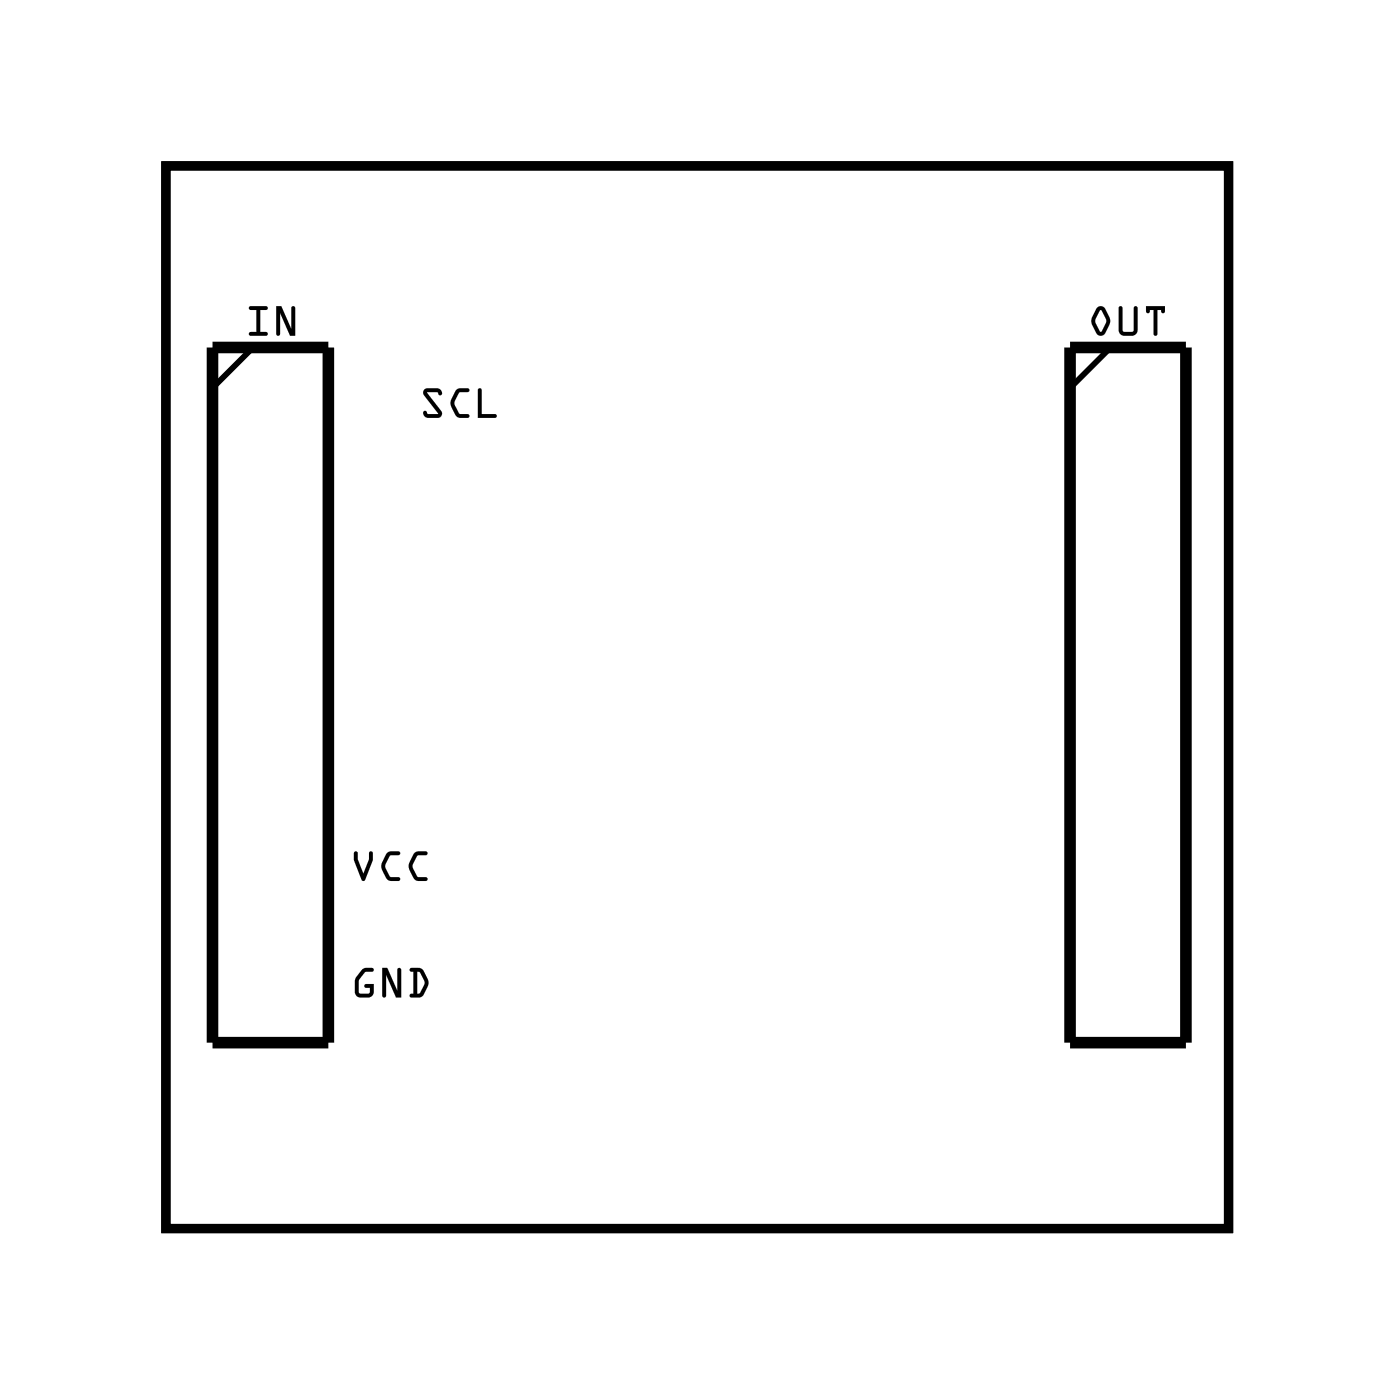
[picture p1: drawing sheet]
<svg xmlns="http://www.w3.org/2000/svg" width="31mm" height="31mm" viewBox="0 0 31 31" stroke-linecap="round" stroke-linejoin="round" font-family="sans-serif">
<path d="M3.6 3.6h23.3v23.3h-23.3z" fill="none" stroke="#000" stroke-width=".2"/>
<g fill="#000">
<path d="M3.6 3.6h23.3v23.3h-23.3zM3.6 3.6v23.3h23.3v-23.3z"/>
<path d="M5.5 6.7h.4l-.2 .1v.5h.1v.1l-.3-.1h.1v-.5zM5.5 6.7l.1 .1v.5h-.1l.3 .1v-.1h-.1v-.5l.2-.1zM6.1 6.7h.1l.2 .5v-.4l.1-.1v.7h-.1l-.3-.5v.4zM6.1 6.7v.6v-.4l.3 .5h.1v-.7l-.1 .1v.4l-.2-.5z"/>
<path d="M5.5 6.7h.4l-.2 .1v.5h.1v.1l-.3-.1h.1v-.5zM6.1 6.7h.1l.2 .5v-.4l.1-.1v.7h-.1l-.3-.5v.4z"/>
<path d="M7.8 18.7l.2 .5 .1-.5h.1l-.2 .6-.2-.4zM7.8 18.7v.2l.2 .4 .2-.6h-.1l-.1 .5zM8.5 18.7h.3l-.2 .1-.2 .2 .2 .2h.1v.1h-.2l-.1-.2zM8.5 18.7l-.1 .3a.29 .29 0 0 0 .3 .3v-.1h-.1l-.2-.2 .2-.2 .2-.1zM9.1 18.7h.3l-.2 .1-.2 .2 .2 .2h.1v.1h-.2l-.1-.2zM9.1 18.7l-.1 .3a.29 .29 0 0 0 .3 .3v-.1h-.1l-.2-.2 .2-.2 .2-.1z"/>
<path d="M7.8 18.7l.2 .5 .1-.5h.1l-.2 .6-.2-.4zM8.5 18.7h.3l-.2 .1-.2 .2 .2 .2h.1v.1a.3 .3 0 0 1-.3-.3zM9.1 18.7h.3l-.2 .1-.2 .2 .2 .2h.1v.1a.3 .3 0 0 1-.3-.3z"/>
<path d="M9.3 8.5l.4 .1-.1 .1-.2-.1 .3 .4-.1 .2-.3-.1v-.1l.3 .1-.3-.4zM9.3 8.5v.2l.3 .4-.3-.1v.1l.3 .1 .1-.2-.3-.4 .2 .1 .1-.1zM10 8.6l.3-.1-.2 .1-.1 .2 .1 .3h.2v.1l-.3-.1-.1-.2zM10 8.6l-.1 .3a.29 .29 0 0 0 .3 .3l.1-.1h-.2l-.1-.3 .1-.2 .2-.1zM10.5 8.5l.1 .1v.5h.3v.1h-.4zM10.5 8.5v.7h.4v-.1h-.3v-.5z"/>
<path d="M9.3 8.5l.4 .1-.1 .1-.2-.1 .3 .4-.1 .2-.3-.1v-.1l.3 .1-.3-.4zM10 8.6l.3-.1-.2 .1-.1 .2 .1 .3h.2l-.1 .1a.3 .3 0 0 1-.3-.4zM10.5 8.5l.1 .1v.5h.3v.1h-.4z"/>
<path d="M24 6.7h.2l.1 .3-.1 .4-.2-.1-.1-.2zM24.1 6.7l-.2 .4 .2 .2 .1 .1 .1-.4-.1-.3zM24.1 6.8l-.1 .2 .1 .3 .2-.3zM24.1 6.8l.2 .2-.2 .3-.1-.3zM24.5 6.7h.1v.6h.3v-.5v-.1v.5v.2l-.4-.1zM24.5 6.7v.6l.4 .1v-.2v-.5v.1v.5h-.3v-.6zM25.1 6.7h.4v.2l-.1-.1-.1 .6v-.6l-.2 .1zM25.1 6.7v.2l.2-.1v.6l.1-.6 .1 .1v-.2z"/>
<path d="M24 6.7h.2l.1 .3-.1 .4-.2-.1-.1-.2zM24.1 6.8l-.1 .2 .1 .3 .2-.3zM24.5 6.7h.1v.6h.3v-.5v-.1v.5v.2l-.4-.1zM25.1 6.7h.4v.2l-.1-.1-.1 .6v-.6l-.2 .1z"/>
<path d="M7.9 21.3l.3-.1-.2 .1-.1 .2v.3h.2l-.1-.2h.2l-.1 .3-.3-.1v-.3zM7.9 21.3l-.1 .2v.3l.3 .1 .1-.3h-.2l.1 .2h-.2v-.3l.1-.2 .2-.1zM8.4 21.2h.1l.2 .5v-.4l.1-.1v.7h-.1l-.2-.5v.4h-.1zM8.4 21.2v.6h.1v-.4l.2 .5h.1v-.7l-.1 .1v.4l-.2-.5zM9 21.2h.2l.2 .3-.2 .4-.2-.1h.1v-.5zM9 21.2l.1 .1v.5h-.1l.2 .1 .2-.3v-.1l-.2-.3zM9.1 21.3v.5l.2-.3zM9.1 21.3l.2 .2-.1 .3z"/>
<path d="M7.9 21.3l.3-.1-.2 .1-.1 .2v.3h.2l-.1-.2h.2l-.1 .3-.3-.1v-.3zM8.4 21.2h.1l.2 .5v-.4l.1-.1v.7h-.1l-.2-.5v.4h-.1zM9 21.2h.2a.38 .38 0 0 1 .1 .6h-.3h.1v-.5zM9.1 21.3l.1 .5 .1-.3z"/>
</g>
<path d="M4.7 7.6h2.5v15.3h-2.5zM23.5 7.6h2.5v15.3h-2.5z" fill="none" stroke="#000" stroke-width=".25"/>
<path d="M5.5 7.6l-.8 .9M24.3 7.6l-.8 .9" fill="none" stroke="#000" stroke-width=".13"/>
<circle cx="17.8" cy="5.1" r=".72" fill="#fff"/>
<circle cx="17.8" cy="5.1" r=".72" fill="none" stroke="#fff" stroke-width=".69" stroke-linecap="butt"/>
<path d="M17.1 4.4h1.5v1.5h-1.5z" fill="#fff"/>
<path d="M17.1 4.4h1.5v1.5h-1.5z" fill="none" stroke="#fff" stroke-width=".69" stroke-linecap="butt"/>
<circle cx="15.3" cy="5.1" r=".72" fill="#fff"/>
<circle cx="15.3" cy="5.1" r=".72" fill="none" stroke="#fff" stroke-width=".69" stroke-linecap="butt"/>
<circle cx="12.8" cy="5.1" r=".72" fill="#fff"/>
<circle cx="12.8" cy="5.1" r=".72" fill="none" stroke="#fff" stroke-width=".69" stroke-linecap="butt"/>
<circle cx="10.2" cy="5.1" r=".72" fill="#fff"/>
<circle cx="10.2" cy="5.1" r=".72" fill="none" stroke="#fff" stroke-width=".69" stroke-linecap="butt"/>
<circle cx="5.1" cy="25.5" r=".72" fill="#fff"/>
<circle cx="5.1" cy="25.5" r=".72" fill="none" stroke="#fff" stroke-width=".69" stroke-linecap="butt"/>
<circle cx="7.7" cy="25.5" r=".72" fill="#fff"/>
<circle cx="7.7" cy="25.5" r=".72" fill="none" stroke="#fff" stroke-width=".69" stroke-linecap="butt"/>
<circle cx="10.2" cy="25.5" r=".72" fill="#fff"/>
<circle cx="10.2" cy="25.5" r=".72" fill="none" stroke="#fff" stroke-width=".69" stroke-linecap="butt"/>
<circle cx="12.8" cy="25.5" r=".72" fill="#fff"/>
<circle cx="12.8" cy="25.5" r=".72" fill="none" stroke="#fff" stroke-width=".69" stroke-linecap="butt"/>
<circle cx="15.3" cy="25.5" r=".72" fill="#fff"/>
<circle cx="15.3" cy="25.5" r=".72" fill="none" stroke="#fff" stroke-width=".69" stroke-linecap="butt"/>
<circle cx="17.8" cy="25.5" r=".72" fill="#fff"/>
<circle cx="17.8" cy="25.5" r=".72" fill="none" stroke="#fff" stroke-width=".69" stroke-linecap="butt"/>
<circle cx="20.4" cy="25.5" r=".72" fill="#fff"/>
<circle cx="20.4" cy="25.5" r=".72" fill="none" stroke="#fff" stroke-width=".69" stroke-linecap="butt"/>
<circle cx="22.9" cy="25.5" r=".72" fill="#fff"/>
<circle cx="22.9" cy="25.5" r=".72" fill="none" stroke="#fff" stroke-width=".69" stroke-linecap="butt"/>
<circle cx="25.5" cy="25.5" r=".72" fill="#fff"/>
<circle cx="25.5" cy="25.5" r=".72" fill="none" stroke="#fff" stroke-width=".69" stroke-linecap="butt"/>
<circle cx="24.7" cy="8.9" r=".68" fill="#fff"/>
<circle cx="24.7" cy="8.9" r=".68" fill="none" stroke="#fff" stroke-width=".6" stroke-linecap="butt"/>
<circle cx="24.7" cy="11.4" r=".68" fill="#fff"/>
<circle cx="24.7" cy="11.4" r=".68" fill="none" stroke="#fff" stroke-width=".6" stroke-linecap="butt"/>
<circle cx="24.7" cy="14" r=".68" fill="#fff"/>
<circle cx="24.7" cy="14" r=".68" fill="none" stroke="#fff" stroke-width=".6" stroke-linecap="butt"/>
<circle cx="24.7" cy="16.5" r=".68" fill="#fff"/>
<circle cx="24.7" cy="16.5" r=".68" fill="none" stroke="#fff" stroke-width=".6" stroke-linecap="butt"/>
<circle cx="24.7" cy="19" r=".68" fill="#fff"/>
<circle cx="24.7" cy="19" r=".68" fill="none" stroke="#fff" stroke-width=".6" stroke-linecap="butt"/>
<circle cx="24.7" cy="21.6" r=".68" fill="#fff"/>
<circle cx="24.7" cy="21.6" r=".68" fill="none" stroke="#fff" stroke-width=".6" stroke-linecap="butt"/>
<circle cx="5.9" cy="8.9" r=".68" fill="#fff"/>
<circle cx="5.9" cy="8.9" r=".68" fill="none" stroke="#fff" stroke-width=".6" stroke-linecap="butt"/>
<circle cx="5.9" cy="11.4" r=".68" fill="#fff"/>
<circle cx="5.9" cy="11.4" r=".68" fill="none" stroke="#fff" stroke-width=".6" stroke-linecap="butt"/>
<circle cx="5.9" cy="14" r=".68" fill="#fff"/>
<circle cx="5.9" cy="14" r=".68" fill="none" stroke="#fff" stroke-width=".6" stroke-linecap="butt"/>
<circle cx="5.9" cy="16.5" r=".68" fill="#fff"/>
<circle cx="5.9" cy="16.5" r=".68" fill="none" stroke="#fff" stroke-width=".6" stroke-linecap="butt"/>
<circle cx="5.9" cy="19" r=".68" fill="#fff"/>
<circle cx="5.9" cy="19" r=".68" fill="none" stroke="#fff" stroke-width=".6" stroke-linecap="butt"/>
<circle cx="5.9" cy="21.6" r=".68" fill="#fff"/>
<circle cx="5.9" cy="21.6" r=".68" fill="none" stroke="#fff" stroke-width=".6" stroke-linecap="butt"/>
</svg>
